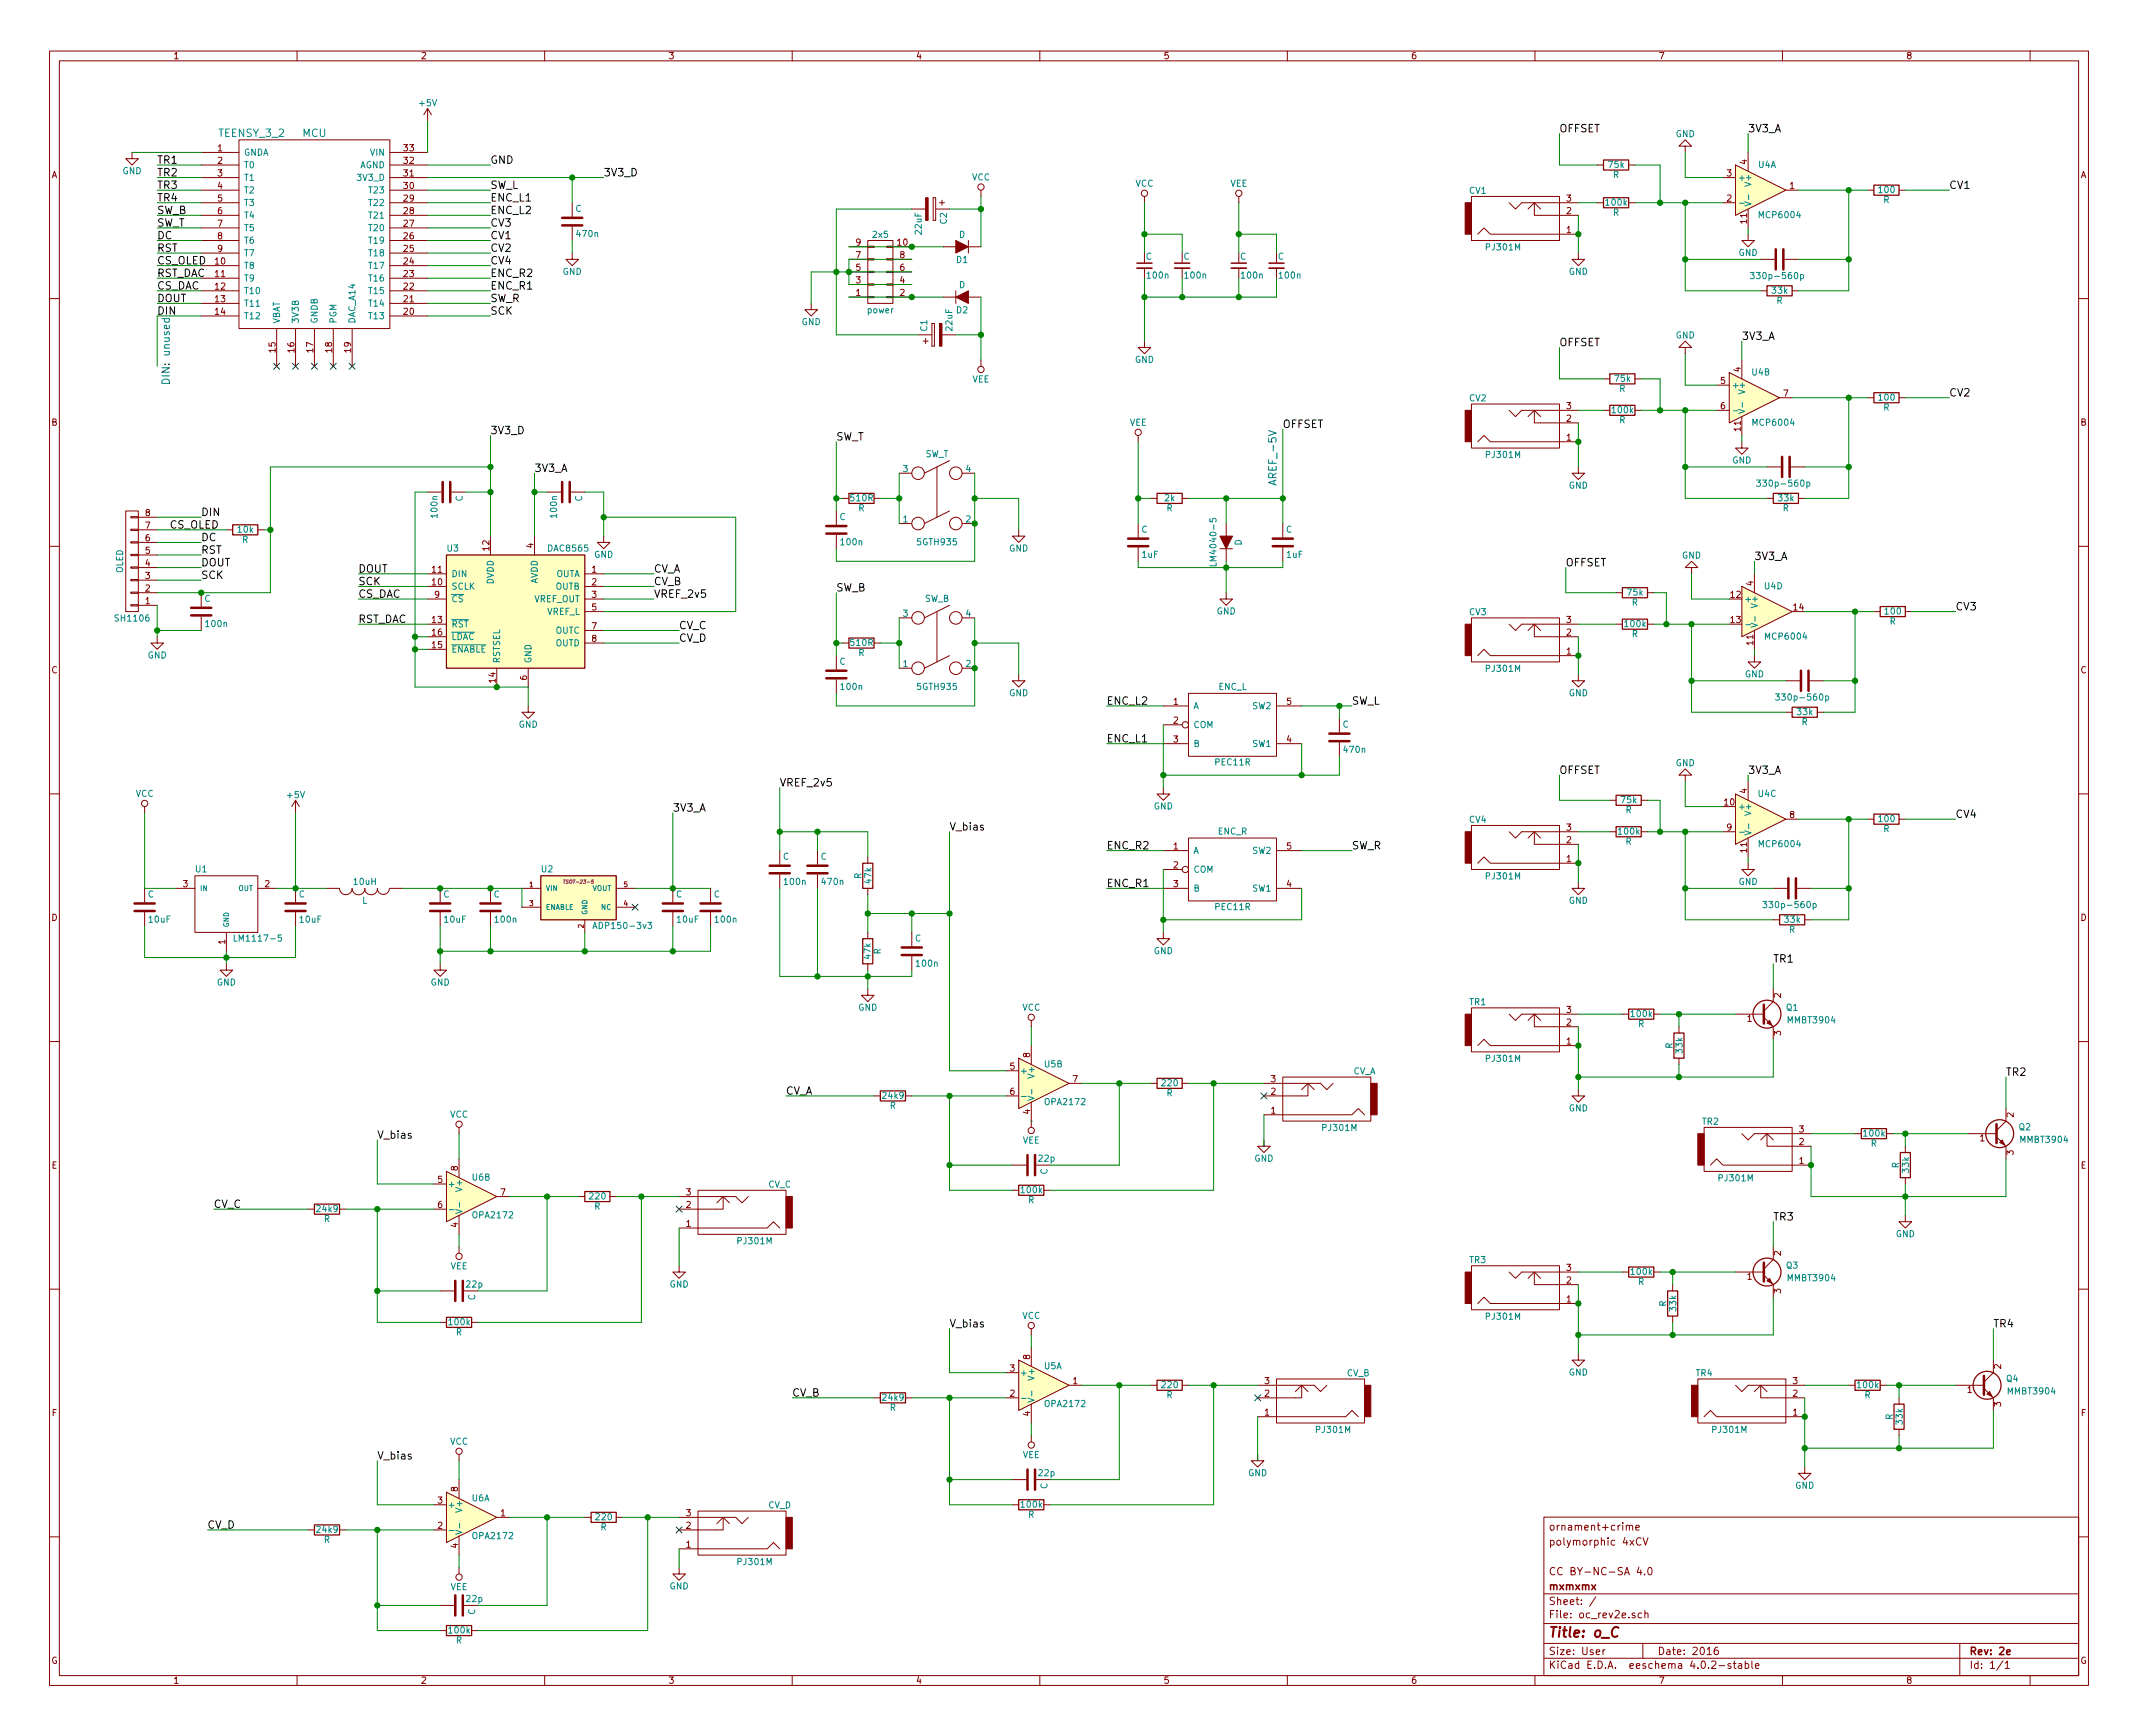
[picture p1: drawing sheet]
<svg xmlns="http://www.w3.org/2000/svg" width="432mm" height="350mm" viewBox="0 0 432 350" stroke-linecap="round" stroke-linejoin="round" font-family="sans-serif">
<defs><g id="words">
<text font-size="2.8" fill="#840000" x="312.8" y="330.6">Title: o_C</text>
<g font-size="2.1" fill="#008484">
<text x="44.2" y="27.7">TEENSY_3_2</text>
<text x="61.1" y="27.7">MCU</text>
</g>
<g font-size="2.1">
<text x="315" y="26.7">OFFSET</text>
<text x="353.1" y="26.7">3V3_A</text>
<text x="31.7" y="33.1">TR1</text>
<text x="31.7" y="35.6">TR2</text>
<text x="99.1" y="33.1">GND</text>
<text x="121.9" y="35.6">3V3_D</text>
<text x="31.7" y="38.1">TR3</text>
<text x="31.7" y="40.7">TR4</text>
<text x="99.1" y="40.7">ENC_L1</text>
<text x="99.1" y="38.1">SW_L</text>
<text x="393.7" y="38.1">CV1</text>
<text x="31.7" y="43.2">SW_B</text>
<text x="31.7" y="45.8">SW_T</text>
<text x="99.1" y="45.8">CV3</text>
<text x="99.1" y="43.2">ENC_L2</text>
<text x="31.7" y="48.3">DC</text>
<text x="31.7" y="50.8">RST</text>
<text x="31.7" y="53.4">CS_OLED</text>
<text x="99.1" y="53.4">CV4</text>
<text x="99.1" y="50.8">CV2</text>
<text x="99.1" y="48.3">CV1</text>
<text x="31.7" y="55.9">RST_DAC</text>
<text x="31.7" y="58.5">CS_DAC</text>
<text x="99.1" y="58.5">ENC_R1</text>
<text x="99.1" y="55.9">ENC_R2</text>
<text x="31.7" y="61">DOUT</text>
<text x="31.7" y="63.5">DIN</text>
<text x="99.1" y="63.5">SCK</text>
<text x="99.1" y="61">SW_R</text>
<text x="315" y="69.9">OFFSET</text>
<text x="351.8" y="68.6">3V3_A</text>
<text x="393.7" y="80.1">CV2</text>
<text x="99.1" y="87.7">3V3_D</text>
<text x="168.9" y="88.9">SW_T</text>
<text x="259.1" y="86.4">OFFSET</text>
<text x="107.9" y="95.3">3V3_A</text>
<text x="34.3" y="106.7">CS_OLED</text>
<text x="40.6" y="104.2">DIN</text>
<text x="40.6" y="111.8">RST</text>
<text x="40.6" y="109.3">DC</text>
<text x="354.3" y="113.1">3V3_A</text>
<text x="40.6" y="116.9">SCK</text>
<text x="40.6" y="114.3">DOUT</text>
<text x="72.4" y="118.2">SCK</text>
<text x="72.4" y="115.6">DOUT</text>
<text x="132.1" y="115.6">CV_A</text>
<text x="132.1" y="118.2">CV_B</text>
<text x="168.9" y="119.4">SW_B</text>
<text x="316.2" y="114.3">OFFSET</text>
<text x="72.4" y="125.8">RST_DAC</text>
<text x="72.4" y="120.7">CS_DAC</text>
<text x="132.1" y="120.7">VREF_2v5</text>
<text x="395" y="123.2">CV3</text>
<text x="137.2" y="127">CV_C</text>
<text x="137.2" y="129.6">CV_D</text>
<text x="223.5" y="142.3">ENC_L2</text>
<text x="273" y="142.3">SW_L</text>
<text x="223.5" y="149.9">ENC_L1</text>
<text x="157.5" y="158.8">VREF_2v5</text>
<text x="315" y="156.3">OFFSET</text>
<text x="353.1" y="156.3">3V3_A</text>
<text x="135.9" y="163.9">3V3_A</text>
<text x="191.8" y="167.7">V_bias</text>
<text x="395" y="165.1">CV4</text>
<text x="223.5" y="171.5">ENC_R2</text>
<text x="273" y="171.5">SW_R</text>
<text x="223.5" y="179.1">ENC_R1</text>
<text x="358.1" y="194.4">TR1</text>
<text x="158.7" y="221">CV_A</text>
<text x="405.1" y="217.2">TR2</text>
<text x="76.2" y="229.9">V_bias</text>
<text x="43.2" y="243.9">CV_C</text>
<text x="358.1" y="246.4">TR3</text>
<text x="191.8" y="268">V_bias</text>
<text x="402.6" y="268">TR4</text>
<text x="160" y="282">CV_B</text>
<text x="76.2" y="294.7">V_bias</text>
<text x="41.9" y="308.7">CV_D</text>
</g>
<g font-size="2.1" fill="#0000c2">
<text x="34.3" y="77.8" transform="rotate(-90 34.3 77.8)">DIN: unused</text>
<text x="257.8" y="98.1" transform="rotate(-90 257.8 98.1)">AREF_-5V</text>
</g>
<g font-size="2.1" fill="#840000">
<text x="312.8" y="309">ornament+crime</text>
<text x="312.8" y="312.1">polymorphic 4xCV</text>
<text x="312.8" y="321">mxmxmx</text>
<text x="312.8" y="318.1">CC BY-NC-SA 4.0</text>
<text x="312.8" y="326.7">File: oc_rev2e.sch</text>
<text x="312.8" y="324">Sheet: /</text>
<text x="312.8" y="334.2">Size: User</text>
<text x="334.8" y="334.2">Date: 2016</text>
<text x="397.8" y="334.2">Rev: 2e</text>
<text x="312.8" y="336.9">KiCad E.D.A. eeschema 4.0.2-stable</text>
<text x="397.8" y="336.9">Id: 1/1</text>
</g>
<g font-size="1.8" fill="#840000">
<text x="35" y="11.9">1</text>
<text x="85" y="11.9">2</text>
<text x="135" y="11.9">3</text>
<text x="185" y="11.9">4</text>
<text x="235" y="11.9">5</text>
<text x="285" y="11.9">6</text>
<text x="335" y="11.9">7</text>
<text x="385" y="11.9">8</text>
<text x="10.4" y="35.9">A</text>
<text x="44" y="30.5">1</text>
<text x="44" y="33.1">2</text>
<text x="44" y="35.6">3</text>
<text x="81.6" y="35.6">31</text>
<text x="81.6" y="33.1">32</text>
<text x="81.6" y="30.5">33</text>
<text x="348.8" y="35.6">3</text>
<text x="352.8" y="33.2" transform="rotate(-90 352.8 33.2)">4</text>
<text x="420.2" y="35.9">A</text>
<text x="44" y="38.1">4</text>
<text x="44" y="40.7">5</text>
<text x="81.6" y="38.1">30</text>
<text x="81.6" y="40.7">29</text>
<text x="316.4" y="40.7">3</text>
<text x="348.8" y="40.7">2</text>
<text x="361.5" y="38.1">1</text>
<text x="44" y="43.2">6</text>
<text x="44" y="45.8">7</text>
<text x="81.6" y="45.8">27</text>
<text x="81.6" y="43.2">28</text>
<text x="316.4" y="47">1</text>
<text x="316.4" y="43.2">2</text>
<text x="352.8" y="45.1" transform="rotate(-90 352.8 45.1)">11</text>
<text x="43.5" y="53.4">10</text>
<text x="44" y="48.3">8</text>
<text x="44" y="50.8">9</text>
<text x="81.6" y="53.4">24</text>
<text x="81.6" y="50.8">25</text>
<text x="81.6" y="48.3">26</text>
<text x="172.9" y="52.1">7</text>
<text x="172.9" y="49.6">9</text>
<text x="181.3" y="49.6">10</text>
<text x="181.8" y="52.1">8</text>
<text x="43.5" y="55.9">11</text>
<text x="43.5" y="58.5">12</text>
<text x="81.6" y="58.5">22</text>
<text x="81.6" y="55.9">23</text>
<text x="172.9" y="59.7">1</text>
<text x="172.9" y="57.2">3</text>
<text x="172.9" y="54.7">5</text>
<text x="181.8" y="59.7">2</text>
<text x="181.8" y="57.2">4</text>
<text x="181.8" y="54.7">6</text>
<text x="43.5" y="61">13</text>
<text x="43.5" y="63.5">14</text>
<text x="81.6" y="63.5">20</text>
<text x="81.6" y="61">21</text>
<text x="55.6" y="71.1" transform="rotate(-90 55.6 71.1)">15</text>
<text x="59.4" y="71.1" transform="rotate(-90 59.4 71.1)">16</text>
<text x="63.2" y="71.1" transform="rotate(-90 63.2 71.1)">17</text>
<text x="67.1" y="71.1" transform="rotate(-90 67.1 71.1)">18</text>
<text x="70.9" y="71.1" transform="rotate(-90 70.9 71.1)">19</text>
<text x="347.5" y="77.5">5</text>
<text x="351.5" y="75.1" transform="rotate(-90 351.5 75.1)">4</text>
<text x="316.4" y="82.6">3</text>
<text x="347.5" y="82.6">6</text>
<text x="360.2" y="80.1">7</text>
<text x="10.4" y="85.9">B</text>
<text x="316.4" y="88.9">1</text>
<text x="316.4" y="85.1">2</text>
<text x="351.5" y="87" transform="rotate(-90 351.5 87)">11</text>
<text x="420.2" y="85.9">B</text>
<text x="29.4" y="106.7">7</text>
<text x="29.4" y="104.2">8</text>
<text x="29.4" y="111.8">5</text>
<text x="29.4" y="109.3">6</text>
<text x="98.8" y="111.1" transform="rotate(-90 98.8 111.1)">12</text>
<text x="107.7" y="110.6" transform="rotate(-90 107.7 110.6)">4</text>
<text x="29.4" y="119.4">2</text>
<text x="29.4" y="116.9">3</text>
<text x="29.4" y="114.3">4</text>
<text x="87.3" y="118.2">10</text>
<text x="87.3" y="115.6">11</text>
<text x="119.5" y="115.6">1</text>
<text x="119.5" y="118.2">2</text>
<text x="354.1" y="118.3" transform="rotate(-90 354.1 118.3)">4</text>
<text x="29.4" y="122">1</text>
<text x="87.3" y="125.8">13</text>
<text x="87.8" y="120.7">9</text>
<text x="119.5" y="120.7">3</text>
<text x="119.5" y="123.2">5</text>
<text x="316.4" y="125.8">3</text>
<text x="349.6" y="120.7">12</text>
<text x="349.6" y="125.8">13</text>
<text x="362.3" y="123.2">14</text>
<text x="87.3" y="130.9">15</text>
<text x="87.3" y="128.3">16</text>
<text x="119.5" y="127">7</text>
<text x="119.5" y="129.6">8</text>
<text x="316.4" y="128.3">2</text>
<text x="354.1" y="130.2" transform="rotate(-90 354.1 130.2)">11</text>
<text x="10.4" y="135.9">C</text>
<text x="100.1" y="137.8" transform="rotate(-90 100.1 137.8)">14</text>
<text x="106.4" y="137.3" transform="rotate(-90 106.4 137.3)">6</text>
<text x="316.4" y="132.1">1</text>
<text x="420.2" y="135.9">C</text>
<text x="237" y="142.3">1</text>
<text x="259.9" y="142.3">5</text>
<text x="237" y="146.1">2</text>
<text x="237" y="149.9">3</text>
<text x="259.9" y="149.9">4</text>
<text x="352.8" y="160.2" transform="rotate(-90 352.8 160.2)">4</text>
<text x="316.4" y="167.7">3</text>
<text x="348.3" y="162.6">10</text>
<text x="348.8" y="167.7">9</text>
<text x="361.5" y="165.1">8</text>
<text x="237" y="171.5">1</text>
<text x="259.9" y="171.5">5</text>
<text x="316.4" y="170.2">2</text>
<text x="352.8" y="172.1" transform="rotate(-90 352.8 172.1)">11</text>
<text x="37" y="179.1">3</text>
<text x="53.5" y="179.1">2</text>
<text x="237" y="175.3">2</text>
<text x="237" y="179.1">3</text>
<text x="259.9" y="179.1">4</text>
<text x="316.4" y="174">1</text>
<text x="10.4" y="185.9">D</text>
<text x="420.2" y="185.9">D</text>
<text x="45.5" y="190.6" transform="rotate(-90 45.5 190.6)">1</text>
<text x="359.7" y="201.4" transform="rotate(-90 359.7 201.4)">2</text>
<text x="316.4" y="207.1">2</text>
<text x="316.4" y="204.5">3</text>
<text x="352.9" y="206.3">1</text>
<text x="359.7" y="209.1" transform="rotate(-90 359.7 209.1)">3</text>
<text x="204" y="215.9">5</text>
<text x="208" y="213.5" transform="rotate(-90 208 213.5)">8</text>
<text x="316.4" y="210.9">1</text>
<text x="204" y="221">6</text>
<text x="216.7" y="218.5">7</text>
<text x="256.7" y="221">2</text>
<text x="256.7" y="218.5">3</text>
<text x="208" y="224.9" transform="rotate(-90 208 224.9)">4</text>
<text x="256.7" y="224.8">1</text>
<text x="406.7" y="225.6" transform="rotate(-90 406.7 225.6)">2</text>
<text x="363.4" y="231.2">2</text>
<text x="363.4" y="228.6">3</text>
<text x="399.9" y="230.4">1</text>
<text x="406.7" y="233.2" transform="rotate(-90 406.7 233.2)">3</text>
<text x="10.4" y="235.9">E</text>
<text x="88.4" y="238.8">5</text>
<text x="92.5" y="236.4" transform="rotate(-90 92.5 236.4)">8</text>
<text x="363.4" y="235">1</text>
<text x="420.2" y="235.9">E</text>
<text x="88.4" y="243.9">6</text>
<text x="101.1" y="241.3">7</text>
<text x="138.6" y="243.9">2</text>
<text x="138.6" y="241.3">3</text>
<text x="92.5" y="247.8" transform="rotate(-90 92.5 247.8)">4</text>
<text x="138.6" y="247.7">1</text>
<text x="316.4" y="256.6">3</text>
<text x="359.7" y="253.5" transform="rotate(-90 359.7 253.5)">2</text>
<text x="316.4" y="262.9">1</text>
<text x="316.4" y="259.1">2</text>
<text x="352.9" y="258.4">1</text>
<text x="359.7" y="261.1" transform="rotate(-90 359.7 261.1)">3</text>
<text x="208" y="274.5" transform="rotate(-90 208 274.5)">8</text>
<text x="204" y="282">2</text>
<text x="204" y="276.9">3</text>
<text x="216.7" y="279.4">1</text>
<text x="255.4" y="282">2</text>
<text x="255.4" y="279.4">3</text>
<text x="362.1" y="282">2</text>
<text x="362.1" y="279.4">3</text>
<text x="397.3" y="281.2">1</text>
<text x="404.1" y="276.4" transform="rotate(-90 404.1 276.4)">2</text>
<text x="10.5" y="285.9">F</text>
<text x="208" y="285.9" transform="rotate(-90 208 285.9)">4</text>
<text x="255.4" y="285.8">1</text>
<text x="362.1" y="285.8">1</text>
<text x="404.1" y="284" transform="rotate(-90 404.1 284)">3</text>
<text x="420.3" y="285.9">F</text>
<text x="88.4" y="303.6">3</text>
<text x="92.5" y="301.1" transform="rotate(-90 92.5 301.1)">8</text>
<text x="88.4" y="308.7">2</text>
<text x="101.1" y="306.1">1</text>
<text x="138.6" y="308.7">2</text>
<text x="138.6" y="306.1">3</text>
<text x="92.5" y="312.6" transform="rotate(-90 92.5 312.6)">4</text>
<text x="138.6" y="312.5">1</text>
<text x="10.3" y="335.9">G</text>
<text x="420.1" y="335.9">G</text>
<text x="35" y="339.9">1</text>
<text x="85" y="339.9">2</text>
<text x="135" y="339.9">3</text>
<text x="185" y="339.9">4</text>
<text x="235" y="339.9">5</text>
<text x="285" y="339.9">6</text>
<text x="335" y="339.9">7</text>
<text x="385" y="339.9">8</text>
</g>
<g font-size="1.8" fill="#008484">
<text x="84.8" y="21.4">+5V</text>
<text x="338.4" y="27.7">GND</text>
<text x="24.7" y="35.1">GND</text>
<text x="49.3" y="31.4">GNDA</text>
<text x="49.3" y="34">T0</text>
<text x="72.5" y="34">AGND</text>
<text x="74.8" y="31.4">VIN</text>
<text x="324.9" y="33.9">75k</text>
<text x="325.8" y="35.9">R</text>
<text x="355.1" y="33.9">U4A</text>
<text x="49.3" y="36.5">T1</text>
<text x="49.3" y="39">T2</text>
<text x="49.3" y="41.6">T3</text>
<text x="72.3" y="36.5">3V3_D</text>
<text x="74.7" y="39">T23</text>
<text x="74.7" y="41.6">T22</text>
<text x="196.3" y="36.4">VCC</text>
<text x="229.3" y="37.7">VCC</text>
<text x="248.4" y="37.7">VEE</text>
<text x="296.7" y="39.1">CV1</text>
<text x="324.4" y="41.5">100k</text>
<text x="351" y="36.5">+</text>
<text x="353.7" y="37.3" transform="rotate(-90 353.7 37.3)">V+</text>
<text x="379.5" y="39">100</text>
<text x="380.4" y="41">R</text>
<text x="49.3" y="44.1">T4</text>
<text x="49.3" y="46.7">T5</text>
<text x="74.7" y="46.7">T20</text>
<text x="74.7" y="44.1">T21</text>
<text x="116.2" y="42.8">C</text>
<text x="116.6" y="47.8">470n</text>
<text x="176.3" y="48">2x5</text>
<text x="186.1" y="47.2" transform="rotate(-90 186.1 47.2)">22uF</text>
<text x="191.2" y="45.2" transform="rotate(-90 191.2 45.2)">C2</text>
<text x="193.7" y="48">D</text>
<text x="325.8" y="43.5">R</text>
<text x="355.5" y="44">MCP6004</text>
<text x="49.3" y="49.2">T6</text>
<text x="49.3" y="51.7">T7</text>
<text x="74.7" y="51.7">T18</text>
<text x="74.7" y="49.2">T19</text>
<text x="193.2" y="53.1">D1</text>
<text x="231.4" y="52.4">C</text>
<text x="239" y="52.4">C</text>
<text x="250.4" y="52.4">C</text>
<text x="258.1" y="52.4">C</text>
<text x="300.3" y="50.5">PJ301M</text>
<text x="351.1" y="51.7">GND</text>
<text x="49.3" y="54.3">T8</text>
<text x="49.3" y="56.8">T9</text>
<text x="49.3" y="59.4">T10</text>
<text x="74.7" y="59.4">T15</text>
<text x="74.7" y="56.8">T16</text>
<text x="74.7" y="54.3">T17</text>
<text x="113.6" y="55.5">GND</text>
<text x="193.7" y="58.2">D</text>
<text x="231.8" y="56.2">100n</text>
<text x="239.4" y="56.2">100n</text>
<text x="250.8" y="56.2">100n</text>
<text x="258.4" y="56.2">100n</text>
<text x="316.8" y="55.5">GND</text>
<text x="354.6" y="56.3">330p-560p</text>
<text x="357.9" y="59.3">33k</text>
<text x="49.3" y="61.9">T11</text>
<text x="49.3" y="64.4">T12</text>
<text x="56.5" y="65.3" transform="rotate(-90 56.5 65.3)">VBAT</text>
<text x="60.3" y="65.3" transform="rotate(-90 60.3 65.3)">3V3B</text>
<text x="64.1" y="65.3" transform="rotate(-90 64.1 65.3)">GNDB</text>
<text x="67.9" y="65.3" transform="rotate(-90 67.9 65.3)">PGM</text>
<text x="71.8" y="65.3" transform="rotate(-90 71.8 65.3)">DAC_A14</text>
<text x="74.7" y="64.4">T13</text>
<text x="74.7" y="61.9">T14</text>
<text x="161.9" y="65.6">GND</text>
<text x="175.2" y="63.2">power</text>
<text x="193.2" y="63.2">D2</text>
<text x="358.8" y="61.3">R</text>
<text x="187.2" y="66.8" transform="rotate(-90 187.2 66.8)">C1</text>
<text x="192.3" y="66.7" transform="rotate(-90 192.3 66.7)">22uF</text>
<text x="338.4" y="68.3">GND</text>
<text x="196.3" y="77.2">VEE</text>
<text x="229.2" y="73.2">GND</text>
<text x="326.2" y="77.1">75k</text>
<text x="353.8" y="75.8">U4B</text>
<text x="296.7" y="81">CV2</text>
<text x="325.7" y="83.4">100k</text>
<text x="327" y="79.1">R</text>
<text x="349.8" y="78.4">+</text>
<text x="352.4" y="79.2" transform="rotate(-90 352.4 79.2)">V+</text>
<text x="379.5" y="80.9">100</text>
<text x="380.4" y="82.9">R</text>
<text x="228.1" y="85.9">VEE</text>
<text x="327" y="85.4">R</text>
<text x="354.2" y="85.9">MCP6004</text>
<text x="182.4" y="95.3">3</text>
<text x="186.8" y="92.3">SW_T</text>
<text x="195.1" y="95.3">4</text>
<text x="300.3" y="92.4">PJ301M</text>
<text x="349.8" y="93.6">GND</text>
<text x="93.4" y="101.3" transform="rotate(-90 93.4 101.3)">C</text>
<text x="117.6" y="101.3" transform="rotate(-90 117.6 101.3)">C</text>
<text x="171.9" y="101.2">510R</text>
<text x="235.3" y="101.2">2k</text>
<text x="316.8" y="98.6">GND</text>
<text x="355.9" y="98.2">330p-560p</text>
<text x="359.2" y="101.2">33k</text>
<text x="48.1" y="107.5">10k</text>
<text x="88.3" y="104.4" transform="rotate(-90 88.3 104.4)">100n</text>
<text x="112.5" y="104.4" transform="rotate(-90 112.5 104.4)">100n</text>
<text x="169.5" y="105">C</text>
<text x="173.4" y="103.2">R</text>
<text x="182.4" y="105.5">1</text>
<text x="195.1" y="105.5">2</text>
<text x="230.5" y="107.5">C</text>
<text x="235.6" y="103.2">R</text>
<text x="259.7" y="107.5">C</text>
<text x="360" y="103.2">R</text>
<text x="48.9" y="109.6">R</text>
<text x="90.3" y="111.3">U3</text>
<text x="110.8" y="111.3">DAC8565</text>
<text x="120" y="112.6">GND</text>
<text x="169.9" y="110.1">100n</text>
<text x="185.4" y="110.1">5GTH935</text>
<text x="203.8" y="111.3">GND</text>
<text x="230.7" y="112.6">1uF</text>
<text x="245.7" y="113.5" transform="rotate(-90 245.7 113.5)">LM4040-5</text>
<text x="250.7" y="110.2" transform="rotate(-90 250.7 110.2)">D</text>
<text x="259.9" y="112.6">1uF</text>
<text x="339.7" y="112.8">GND</text>
<text x="24.8" y="115.8" transform="rotate(-90 24.8 115.8)">OLED</text>
<text x="91.2" y="119">SCLK</text>
<text x="91.2" y="116.5">DIN</text>
<text x="99.7" y="118.1" transform="rotate(-90 99.7 118.1)">DVDD</text>
<text x="108.6" y="118.1" transform="rotate(-90 108.6 118.1)">AVDD</text>
<text x="112.1" y="116.5">OUTA</text>
<text x="112.1" y="119">OUTB</text>
<text x="356.4" y="119">U4D</text>
<text x="23.5" y="125.5">SH1106</text>
<text x="41.3" y="121.5">C</text>
<text x="91.2" y="121.6">CS</text>
<text x="107.7" y="121.6">VREF_OUT</text>
<text x="110.3" y="124.1">VREF_L</text>
<text x="182.4" y="124.5">3</text>
<text x="186.7" y="121.5">SW_B</text>
<text x="195.1" y="124.5">4</text>
<text x="245.7" y="124">GND</text>
<text x="296.7" y="124.2">CV3</text>
<text x="328.7" y="120.2">75k</text>
<text x="329.6" y="122.3">R</text>
<text x="352.3" y="121.6">+</text>
<text x="355" y="122.4" transform="rotate(-90 355 122.4)">V+</text>
<text x="380.8" y="124">100</text>
<text x="41.7" y="126.6">100n</text>
<text x="91.2" y="126.7">RST</text>
<text x="91.2" y="131.7">ENABLE</text>
<text x="91.2" y="129.2">LDAC</text>
<text x="112.1" y="127.9">OUTC</text>
<text x="112.1" y="130.5">OUTD</text>
<text x="171.9" y="130.4">510R</text>
<text x="328.2" y="126.6">100k</text>
<text x="329.6" y="128.6">R</text>
<text x="356.7" y="129.1">MCP6004</text>
<text x="381.6" y="126.1">R</text>
<text x="29.8" y="132.9">GND</text>
<text x="101" y="133.9" transform="rotate(-90 101 133.9)">RSTSEL</text>
<text x="107.3" y="133.9" transform="rotate(-90 107.3 133.9)">GND</text>
<text x="169.5" y="134.2">C</text>
<text x="173.4" y="132.4">R</text>
<text x="182.4" y="134.7">1</text>
<text x="195.1" y="134.7">2</text>
<text x="300.3" y="135.6">PJ301M</text>
<text x="352.4" y="136.7">GND</text>
<text x="169.9" y="139.3">100n</text>
<text x="185.4" y="139.3">5GTH935</text>
<text x="203.8" y="140.6">GND</text>
<text x="241" y="143.2">A</text>
<text x="246" y="139.3">ENC_L</text>
<text x="253" y="143.2">SW2</text>
<text x="316.8" y="140.6">GND</text>
<text x="359.7" y="141.4">330p-560p</text>
<text x="104.7" y="146.9">GND</text>
<text x="241" y="147">COM</text>
<text x="271.1" y="146.9">C</text>
<text x="363" y="144.4">33k</text>
<text x="363.9" y="146.4">R</text>
<text x="241" y="150.8">B</text>
<text x="245.5" y="154.5">PEC11R</text>
<text x="253" y="150.8">SW1</text>
<text x="271.5" y="152">470n</text>
<text x="338.4" y="154.7">GND</text>
<text x="27.4" y="160.9">VCC</text>
<text x="58.1" y="161.1">+5V</text>
<text x="355.1" y="160.9">U4C</text>
<text x="233" y="163.4">GND</text>
<text x="296.7" y="166.1">CV4</text>
<text x="327.5" y="162.1">75k</text>
<text x="328.3" y="164.2">R</text>
<text x="351" y="163.5">+</text>
<text x="353.7" y="164.3" transform="rotate(-90 353.7 164.3)">V+</text>
<text x="379.5" y="166">100</text>
<text x="380.4" y="168">R</text>
<text x="158.1" y="173.6">C</text>
<text x="165.7" y="173.6">C</text>
<text x="241" y="172.4">A</text>
<text x="245.9" y="168.5">ENC_R</text>
<text x="253" y="172.4">SW2</text>
<text x="327" y="168.5">100k</text>
<text x="328.3" y="170.5">R</text>
<text x="355.5" y="171">MCP6004</text>
<text x="39.5" y="176.1">U1</text>
<text x="71.5" y="178.7">10uH</text>
<text x="109.4" y="176.1">U2</text>
<text x="158.5" y="178.7">100n</text>
<text x="166.1" y="178.7">470n</text>
<text x="173.9" y="177.5" transform="rotate(-90 173.9 177.5)">R</text>
<text x="176" y="178.3" transform="rotate(-90 176 178.3)">47k</text>
<text x="241" y="176.2">COM</text>
<text x="300.3" y="177.5">PJ301M</text>
<text x="351.1" y="178.7">GND</text>
<text x="29.8" y="181.2">C</text>
<text x="60.3" y="181.2">C</text>
<text x="73.1" y="182.5">L</text>
<text x="89.5" y="181.2">C</text>
<text x="99.7" y="181.2">C</text>
<text x="136.5" y="181.2">C</text>
<text x="144.1" y="181.2">C</text>
<text x="241" y="180">B</text>
<text x="245.5" y="183.7">PEC11R</text>
<text x="253" y="180">SW1</text>
<text x="316.8" y="182.5">GND</text>
<text x="357.1" y="183.3">330p-560p</text>
<text x="30.1" y="186.3">10uF</text>
<text x="48" y="190.1">LM1117-5</text>
<text x="60.6" y="186.3">10uF</text>
<text x="89.8" y="186.3">10uF</text>
<text x="100.1" y="186.3">100n</text>
<text x="120.6" y="187.5">ADP150-3v3</text>
<text x="136.8" y="186.3">10uF</text>
<text x="144.5" y="186.3">100n</text>
<text x="184.8" y="190.1">C</text>
<text x="360.5" y="186.3">33k</text>
<text x="361.3" y="188.3">R</text>
<text x="175.8" y="193.5" transform="rotate(-90 175.8 193.5)">47k</text>
<text x="177.9" y="192.7" transform="rotate(-90 177.9 192.7)">R</text>
<text x="185.2" y="195.2">100n</text>
<text x="233" y="192.6">GND</text>
<text x="43.8" y="199">GND</text>
<text x="86.9" y="199">GND</text>
<text x="296.8" y="202.9">TR1</text>
<text x="173.3" y="204.1">GND</text>
<text x="206.4" y="204.1">VCC</text>
<text x="329.5" y="205.3">100k</text>
<text x="330.8" y="207.4">R</text>
<text x="360.8" y="204.1">Q1</text>
<text x="361.2" y="206.6">MMBT3904</text>
<text x="211" y="215.5">U5B</text>
<text x="300.3" y="214.4">PJ301M</text>
<text x="337.8" y="211.8" transform="rotate(-90 337.8 211.8)">R</text>
<text x="339.8" y="212.6" transform="rotate(-90 339.8 212.6)">33k</text>
<text x="178.4" y="221.8">24k9</text>
<text x="206" y="216.8">+</text>
<text x="208.9" y="217.4" transform="rotate(-90 208.9 217.4)">V+</text>
<text x="234.7" y="219.3">220</text>
<text x="235.6" y="221.3">R</text>
<text x="273.2" y="216.9">CV_A</text>
<text x="90.9" y="225.6">VCC</text>
<text x="179.7" y="223.9">R</text>
<text x="211.2" y="223.1">OPA2172</text>
<text x="316.8" y="224.4">GND</text>
<text x="343.8" y="227.1">TR2</text>
<text x="206.5" y="230.9">VEE</text>
<text x="267.2" y="228.3">PJ301M</text>
<text x="376.5" y="229.5">100k</text>
<text x="377.8" y="231.5">R</text>
<text x="407.8" y="228.2">Q2</text>
<text x="408.2" y="230.7">MMBT3904</text>
<text x="90.4" y="239.7">+</text>
<text x="95.4" y="238.3">U6B</text>
<text x="155.1" y="239.8">CV_C</text>
<text x="209.8" y="234.5">22p</text>
<text x="211.5" y="237.2" transform="rotate(-90 211.5 237.2)">C</text>
<text x="253.3" y="234.5">GND</text>
<text x="347.2" y="238.5">PJ301M</text>
<text x="383.5" y="235.9" transform="rotate(-90 383.5 235.9)">R</text>
<text x="385.5" y="236.7" transform="rotate(-90 385.5 236.7)">33k</text>
<text x="64.1" y="244.7">24k9</text>
<text x="93.3" y="240.3" transform="rotate(-90 93.3 240.3)">V+</text>
<text x="95.6" y="246">OPA2172</text>
<text x="119.2" y="242.2">220</text>
<text x="120" y="244.2">R</text>
<text x="206.3" y="240.9">100k</text>
<text x="207.6" y="242.9">R</text>
<text x="65.4" y="246.7">R</text>
<text x="149.1" y="251.2">PJ301M</text>
<text x="382.9" y="249.8">GND</text>
<text x="90.9" y="256.3">VEE</text>
<text x="296.8" y="255">TR3</text>
<text x="329.5" y="257.4">100k</text>
<text x="360.8" y="256.1">Q3</text>
<text x="94.2" y="259.9">22p</text>
<text x="96" y="262.6" transform="rotate(-90 96 262.6)">C</text>
<text x="135.2" y="259.9">GND</text>
<text x="330.8" y="259.4">R</text>
<text x="336.5" y="263.8" transform="rotate(-90 336.5 263.8)">R</text>
<text x="361.2" y="258.7">MMBT3904</text>
<text x="90.8" y="267.6">100k</text>
<text x="92.1" y="269.6">R</text>
<text x="206.4" y="266.3">VCC</text>
<text x="300.3" y="266.4">PJ301M</text>
<text x="338.5" y="264.7" transform="rotate(-90 338.5 264.7)">33k</text>
<text x="206" y="277.8">+</text>
<text x="208.9" y="278.4" transform="rotate(-90 208.9 278.4)">V+</text>
<text x="210.9" y="276.4">U5A</text>
<text x="234.7" y="280.3">220</text>
<text x="271.9" y="277.9">CV_B</text>
<text x="316.8" y="277.7">GND</text>
<text x="342.5" y="277.9">TR4</text>
<text x="375.2" y="280.3">100k</text>
<text x="405.2" y="279">Q4</text>
<text x="405.7" y="281.5">MMBT3904</text>
<text x="178.4" y="282.8">24k9</text>
<text x="179.7" y="284.8">R</text>
<text x="211.2" y="284.1">OPA2172</text>
<text x="235.6" y="282.3">R</text>
<text x="376.6" y="282.3">R</text>
<text x="382.2" y="286.7" transform="rotate(-90 382.2 286.7)">R</text>
<text x="384.3" y="287.5" transform="rotate(-90 384.3 287.5)">33k</text>
<text x="90.9" y="291.7">VCC</text>
<text x="265.9" y="289.3">PJ301M</text>
<text x="346" y="289.3">PJ301M</text>
<text x="206.5" y="294.4">VEE</text>
<text x="209.8" y="298">22p</text>
<text x="252" y="298">GND</text>
<text x="90.4" y="304.5">+</text>
<text x="93.3" y="305" transform="rotate(-90 93.3 305)">V+</text>
<text x="95.3" y="303.1">U6A</text>
<text x="155.1" y="304.5">CV_D</text>
<text x="206.3" y="304.4">100k</text>
<text x="211.5" y="300.7" transform="rotate(-90 211.5 300.7)">C</text>
<text x="362.5" y="300.6">GND</text>
<text x="64.1" y="309.5">24k9</text>
<text x="65.4" y="311.5">R</text>
<text x="95.6" y="310.7">OPA2172</text>
<text x="120.4" y="306.9">220</text>
<text x="121.3" y="309">R</text>
<text x="207.6" y="306.4">R</text>
<text x="149.1" y="316">PJ301M</text>
<text x="90.9" y="321">VEE</text>
<text x="94.2" y="323.4">22p</text>
<text x="135.2" y="320.9">GND</text>
<text x="90.8" y="329.8">100k</text>
<text x="96" y="326.1" transform="rotate(-90 96 326.1)">C</text>
<text x="92.1" y="331.8">R</text>
</g>
<g font-size="1.4" fill="#008484">
<text x="40.4" y="179.9">IN</text>
<text x="48.1" y="179.9">OUT</text>
<text x="110.2" y="179.9">VIN</text>
<text x="119.5" y="179.9">VOUT</text>
<text x="110.2" y="183.7">ENABLE</text>
<text x="118.6" y="184.7" transform="rotate(-90 118.6 184.7)">GND</text>
<text x="121.4" y="183.7">NC</text>
<text x="46.2" y="187.2" transform="rotate(-90 46.2 187.2)">GND</text>
</g>
<g font-size="1.4" fill="#840000">
<text x="106.9" y="179.1">1</text>
<text x="126" y="179.1">5</text>
<text x="106.9" y="182.9">3</text>
<text x="126" y="182.9">4</text>
<text x="117.9" y="187.4" transform="rotate(-90 117.9 187.4)">2</text>
</g>
<text font-size="1" fill="#840084" x="114.4" y="178.4">TSOT-23-5</text>
</g></defs>
<g fill="none" stroke="#840000" stroke-width=".2">
<path d="M10 10.3h411.8v330h-411.8zM12 12.3h407.8v326h-407.8zM60 10.3v2M110 10.3v2M160 10.3v2M210 10.3v2M260 10.3v2M310 10.3v2M360 10.3v2M410 10.3v2M26.7 30.8v1.2h1.2l-1.2 1.3-1.3-1.3h1.3M40.6 30.8h7.7"/>
<path d="M40.6 33.3h7.7M40.6 35.9h7.7M40.6 38.4h7.7M48.3 28.2h30.4v38.1h-30.4zM78.7 30.8h7.7M78.7 33.3h7.7M78.7 35.9h7.7M78.7 38.4h7.7M86.4 21.9l-.8 1.3M86.4 21.9v2.5M86.4 21.9l.7 1.3M188.5 39.9h.5z"/>
<path d="M188.5 39.9v4.6zM189 39.9v4.6zM198.1 38.4v1.3M231.1 39.7v1.2M250.2 39.7v1.2M297.2 39.7h17.8v8.9h-17.8zM322.6 33.3h1.2M328.9 33.3h1.3M340.4 29.5h1.2l-1.2-1.3-1.3 1.3h1.3v1.3M348 35.9h2.5M350.5 33.3l10.2 5.1-10.2 5.1zM353.1 30.8v3.8"/>
<path d="M360.7 38.4h2.5M377.2 38.4h1.3M383.5 38.4h1.3M40.6 40.9h7.7M40.6 43.5h7.7M40.6 46h7.7M40.6 48.6h7.7M40.6 51.1h7.7M40.6 53.6h7.7M40.6 56.2h7.7M40.6 58.7h7.7M78.7 40.9h7.7"/>
<path d="M78.7 43.5h7.7M78.7 46h7.7M78.7 48.6h7.7M78.7 51.1h7.7M78.7 53.6h7.7M78.7 56.2h7.7M78.7 58.7h7.7M115.6 51.1v1.3h1.2l-1.2 1.2-1.3-1.2h1.3M115.6 40.9v2.8M115.6 45.8v2.8M171.4 60h3.9M171.4 57.4h3.9"/>
<path d="M171.4 54.9h3.9M171.4 52.4h3.9M171.4 49.8h3.9M175.3 49.7h1.2v.3h-1.2zM175.3 52.2h1.2v.3h-1.2zM175.3 54.8h1.2v.2h-1.2zM175.3 57.3h1.2v.3h-1.2zM175.3 59.9h1.2v.2h-1.2zM175.3 48.6h5v12.7h-5zM179.1 49.7h1.2v.3h-1.2zM179.1 52.2h1.2v.3h-1.2zM179.1 54.8h1.2v.2h-1.2z"/>
<path d="M179.1 57.3h1.2v.3h-1.2zM179.1 59.9h1.2v.2h-1.2zM180.3 60h3.8M180.3 57.4h3.8M180.3 54.9h3.8M180.3 52.4h3.8M180.3 49.8h3.8M184.1 42.2h2.8M188.5 44.5h.5zM189 42.2h2.8M189.7 40.9h1.1M190.2 40.4v1"/>
<path d="M190.5 60h2.5M190.5 49.8h2.5M193 58.7v2.6M195.6 60h2.5M195.6 49.8h2.5M195.6 48.6v2.5M231.1 54.1v2.1M238.8 54.1v2.1M250.2 54.1v2.1M257.8 54.1v2.1M298.4 47.3l1.3-1.3 1.3 1.3h17.8M304.8 40.9l1.3 1.3 1.2-1.3h11.5"/>
<path d="M308.6 42.2l1.3-1.3 1.2 1.3M309.9 40.9v2.6h8.9M318.8 51.1v1.3h1.2l-1.2 1.2-1.3-1.2h1.3M322.6 40.9h1.2M328.9 40.9h1.3M348 40.9h2.5M353.1 47.3v1.3h1.2l-1.2 1.2-1.3-1.2h1.3M353.1 42.2v3.8M355.6 52.4h2.8M355.6 58.7h1.3M360.4 52.4h2.8M361.9 58.7h1.3"/>
<path d="M10 60.3h2M40.6 63.8h7.7M40.6 61.3h7.7M55.9 66.3v7.7M59.7 66.3v7.7M63.5 66.3v7.7M67.3 66.3v7.7M71.1 66.3v7.7M78.7 63.8h7.7M78.7 61.3h7.7M163.8 61.3v1.2h1.3l-1.3 1.3-1.2-1.3h1.2M185.4 67.6h2.8"/>
<path d="M186.4 68.9h1.1M186.9 68.4v1M188.2 69.9h.5zM188.2 65.3v4.6zM188.2 65.3h.5zM188.7 65.3v4.6zM190.2 67.6h2.8M198.1 72.7v1.3M231.1 68.9v1.2h1.3l-1.3 1.3-1.2-1.3h1.2M323.8 76.5h1.3M330.2 76.5h1.3M340.4 70.1h1.2l-1.2-1.2-1.3 1.2h1.3v1.3"/>
<path d="M346.7 77.8h2.5M349.2 75.2l10.2 5.1-10.2 5.1zM351.8 72.7v3.8M419.8 60.3h2M86.4 99.4h2.8M91.2 99.4h2.8M110.5 99.4h2.8M115.3 99.4h2.8M181.6 95.5h2.5M189.2 94.3v10.1M191.8 93l-5.1 2.5M194.3 95.5h2.5"/>
<path d="M229.9 87.9v1.3M297.2 81.6h17.8v8.9h-17.8zM298.4 89.2l1.3-1.3 1.3 1.3h17.8M304.8 82.8l1.3 1.3 1.2-1.3h11.5M308.6 84.1l1.3-1.3 1.2 1.3M309.9 82.8v2.6h8.9M318.8 94.3v1.2h1.2l-1.2 1.3-1.3-1.3h1.3M323.8 82.8h1.3M330.2 82.8h1.3M346.7 82.8h2.5M351.8 89.2v1.3h1.3l-1.3 1.2-1.3-1.2h1.3M351.8 84.1v3.8"/>
<path d="M356.9 94.3h2.8M359.4 80.3h2.5M361.7 94.3h2.8M377.2 80.3h1.3M383.5 80.3h1.3M10 110.3h2M25.4 103.2h2.5v20.3h-2.5zM26.4 104.3h1.5v.3h-1.5zM26.4 106.8h1.5v.3h-1.5zM26.4 109.4h1.5v.2h-1.5zM26.4 111.9h1.5v.3h-1.5zM26.4 114.5h1.5v.2h-1.5z"/>
<path d="M26.4 117h1.5v.3h-1.5zM26.4 119.5h1.5v.3h-1.5zM27.9 119.7h3.8M27.9 117.1h3.8M27.9 114.6h3.8M27.9 112.1h3.8M27.9 109.5h3.8M27.9 107h3.8M27.9 104.4h3.8M40.6 119.7v2.8M45.7 107h1.3M52.1 107h1.2"/>
<path d="M86.4 115.9h3.8M86.4 118.4h3.8M99.1 108.2v3.9M107.9 108.2v3.9M118.1 115.9h3.8M118.1 118.4h3.8M121.9 108.2v1.3h1.3l-1.3 1.3-1.3-1.3h1.3M168.9 103.2v2.8M168.9 108v2.8M170.2 100.6h1.2M176.5 100.6h1.3M181.6 105.7h2.5"/>
<path d="M191.8 103.2l-5.1 2.5M194.3 105.7h2.5M205.7 107v1.2h1.3l-1.3 1.3-1.2-1.3h1.2M229.9 105.7v2.8M229.9 110.5v2.8M232.4 100.6h1.3M238.8 100.6h1.2M246.4 110.8h2.5M247.6 119.7v1.2h1.3l-1.3 1.3-1.2-1.3h1.2M247.6 105.7v2.5M247.6 110.8v2.5M259.1 105.7v2.8"/>
<path d="M259.1 110.5v2.8M326.4 119.7h1.3M332.7 119.7h1.3M341.6 114.6h1.3l-1.3-1.3-1.2 1.3h1.2v1.3M351.8 118.4l10.1 5.1-10.1 5.1zM354.3 115.9v3.8M356.9 100.6h1.2M363.2 100.6h1.3M419.8 110.3h2M26.4 122.1h1.5v.2h-1.5zM27.9 122.2h3.8M31.7 128.6v1.2h1.3l-1.3 1.3-1.2-1.3h1.2"/>
<path d="M40.6 124.5v2.8M86.4 120.9h3.8M86.4 126h3.8M86.4 131.1h3.8M86.4 128.6h3.8M100.3 134.9v3.8M106.7 134.9v3.8M118.1 120.9h3.8M118.1 123.5h3.8M118.1 127.3h3.8M118.1 129.8h3.8M168.9 132.4v2.8"/>
<path d="M168.9 137.2v2.8M170.2 129.8h1.2M176.5 129.8h1.3M181.6 134.9h2.5M181.6 124.8h2.5M189.2 123.5v10.1M191.8 132.4l-5.1 2.5M191.8 122.2l-5.1 2.6M194.3 134.9h2.5M194.3 124.8h2.5M205.7 136.2v1.3h1.3l-1.3 1.2-1.2-1.2h1.2M240 140h17.8v12.7h-17.8z"/>
<path d="M297.2 124.8h17.8v8.8h-17.8zM298.4 132.4l1.3-1.3 1.3 1.3h17.8M304.8 126l1.3 1.3 1.2-1.3h11.5M308.6 127.3l1.3-1.3 1.2 1.3M309.9 126v2.6h8.9M318.8 136.2v1.3h1.2l-1.2 1.2-1.3-1.2h1.3M326.4 126h1.3M332.7 126h1.3M354.3 132.4v1.2h1.3l-1.3 1.3-1.2-1.3h1.2M354.3 127.3v3.8M360.7 137.5h2.8M365.5 137.5h2.8"/>
<path d="M378.5 123.5h1.2M384.8 123.5h1.3M106.7 142.5v1.3h1.2l-1.2 1.3-1.3-1.3h1.3M234.9 159v1.3h1.3l-1.3 1.3-1.2-1.3h1.2M234.9 142.5h5.1M234.9 146.3h3.9M234.9 150.2h5.1M257.8 142.5h5.1M257.8 150.2h5.1M270.5 145.1v2.8M270.5 149.9v2.8M340.4 156.5h1.2l-1.2-1.3-1.3 1.3h1.3v1.3"/>
<path d="M353.1 157.8v3.8M360.7 143.8h1.2M367 143.8h1.3M10 160.3h2M29.2 162.9v1.2M29.2 179.4v2.8M35.6 179.4h3.8M39.4 176.8h12.7v11.5h-12.7zM52.1 179.4h3.8M59.7 161.6v2.5M59.7 179.4v2.8M59.7 161.6l-.8 1.3"/>
<path d="M59.7 161.6l.8 1.3M66 179.4h2.6M68.6 179.4a1.27 1.27 0 0 0 1.2 1.2 1.27 1.27 0 0 0 1.3-1.2 1.3 1.3 0 0 0 1.3 1.3 1.3 1.3 0 0 0 1.3-1.3M73.7 179.4a1.3 1.3 0 0 0 1.3 1.3 1.3 1.3 0 0 0 1.3-1.3M76.2 179.4a1.22 1.22 0 0 0 1.2 1.2 1.22 1.22 0 0 0 1.2-1.2M78.7 179.4h2.6M88.9 179.4v2.8M99.1 179.4v2.8M105.4 179.4h3.8M124.5 179.4h3.8M135.9 179.4v2.8M143.5 179.4v2.8"/>
<path d="M157.5 171.7v2.8M157.5 176.6v2.8M165.1 171.7v2.8M165.1 176.6v2.8M175.3 173v1.3M175.3 179.4v1.2M234.9 179.4h5.1M234.9 171.7h5.1M234.9 175.6h3.9M240 169.2h17.8v12.7h-17.8zM257.8 179.4h5.1M257.8 171.7h5.1"/>
<path d="M297.2 166.7h17.8v8.9h-17.8zM298.4 174.3l1.3-1.3 1.3 1.3h17.8M304.8 167.9l1.3 1.3 1.2-1.3h11.5M308.6 169.2l1.3-1.3 1.2 1.3M309.9 167.9v2.6h8.9M318.8 178.1v1.3h1.2l-1.2 1.2-1.3-1.2h1.3M325.1 167.9h1.3M325.1 161.6h1.3M331.5 167.9h1.2M331.5 161.6h1.2M348 167.9h2.5M350.5 160.3l10.2 5.1-10.2 5.1z"/>
<path d="M353.1 174.3v1.3h1.2l-1.2 1.2-1.3-1.2h1.3M353.1 169.2v3.8M358.1 179.4h2.8M360.7 165.4h2.5M363 179.4h2.8M377.2 165.4h1.3M383.5 165.4h1.3M419.8 160.3h2M29.2 184.2v2.8M45.7 194.6v1.3h1.3l-1.3 1.2-1.3-1.2h1.3M45.7 188.3v3.8M59.7 184.2v2.8"/>
<path d="M88.9 194.6v1.3h1.3l-1.3 1.2-1.3-1.2h1.3M88.9 184.2v2.8M99.1 184.2v2.8M105.4 183.2h3.8M118.1 185.7v2.6M124.5 183.2h3.8M135.9 184.2v2.8M143.5 184.2v2.8M175.3 199.7v1.3h1.2l-1.2 1.2-1.3-1.2h1.3M175.3 188.3v1.2M175.3 194.6v1.3M184.1 188.3v2.8"/>
<path d="M184.1 193.1v2.8M234.9 188.3v1.2h1.3l-1.3 1.3-1.2-1.3h1.2M358.1 185.7h1.3M358.1 199.7v2.5l-1.9 1.9M364.5 185.7h1.3M10 210.3h2M203.2 216.2h2.5M205.7 213.7l10.2 5-10.2 5.1zM208.3 206v1.3M208.3 211.1v3.8M215.9 218.7h2.5M232.4 218.7h1.3"/>
<path d="M238.8 218.7h1.2M255.3 218.7h11.4l1.3 1.3 1.2-1.3M259.1 217.5h17.8v8.9h-17.8zM264.2 218.7v2.6h-8.9M297.2 203.5h17.8v8.9h-17.8zM298.4 211.1l1.3-1.3 1.3 1.3h17.8M304.8 204.8l1.3 1.2 1.2-1.2h11.5M308.6 206l1.3-1.2 1.2 1.2M309.9 204.8v2.5h8.9M327.7 204.8h1.2M334 204.8h1.3M339.1 207.3v1.3"/>
<path d="M339.1 213.7v1.2M350.5 204.8h5.7M356.2 205.4l1.9 1.9v2.5M419.8 210.3h2M87.6 239.1h2.6M90.2 236.5l10.1 5.1-10.1 5.1zM92.7 227.6v1.3M92.7 234v3.8M176.5 221.3h1.3M182.9 221.3h1.2M203.2 221.3h2.5M204.5 235.2h2.8"/>
<path d="M208.3 222.5v5.1M255.3 225.1h17.7l1.3-1.3 1.3 1.3M255.3 230.2v1.2h1.2l-1.2 1.3-1.3-1.3h1.3M262.9 220l1.3-1.3 1.2 1.3M318.8 220v1.3h1.2l-1.2 1.2-1.3-1.2h1.3M344.2 227.6h17.7v8.9h-17.7zM345.4 235.2l1.3-1.2 1.3 1.2h17.8M351.8 228.9l1.3 1.3 1.2-1.3h11.5M355.6 230.2l1.3-1.3 1.2 1.3M356.9 228.9v2.5h8.9M374.6 228.9h1.3M381 228.9h1.3"/>
<path d="M384.8 231.4v1.3M384.8 237.8v1.3M397.5 228.9h5.7M403.2 229.5l1.9 1.9v2.6M405.1 223.8v2.6l-1.9 1.9M62.2 244.1h1.3M68.6 244.1h1.2M87.6 244.1h2.6M92.7 245.4v3.8M92.7 251.8v1.2M100.3 241.6h2.6M116.8 241.6h1.3"/>
<path d="M123.2 241.6h1.3M137.2 241.6h11.4l1.3 1.3 1.2-1.3M137.2 247.9h17.7l1.3-1.2 1.3 1.2M137.2 255.6v1.2h1.2l-1.2 1.3-1.3-1.3h1.3M141 240.3h17.7v8.9h-17.7zM144.8 242.9l1.2-1.3 1.3 1.3M146 241.6v2.5h-8.8M204.5 240.3h1.2M210.8 240.3h1.3M297.2 255.6h17.8v8.9h-17.8zM304.8 256.8l1.3 1.3 1.2-1.3h11.5M308.6 258.1l1.3-1.3 1.2 1.3"/>
<path d="M309.9 256.8v2.6h8.9M327.7 256.8h1.2M334 256.8h1.3M337.8 259.4v1.2M350.5 256.8h5.7M356.2 257.5l1.9 1.9v2.5M358.1 251.8v2.5l-1.9 1.9M384.8 245.4v1.3h1.3l-1.3 1.2-1.3-1.2h1.3M10 260.3h2M88.9 260.6h2.8M88.9 267h1.3M95.2 267h1.3"/>
<path d="M203.2 277.2h2.5M205.7 274.6l10.2 5.1-10.2 5.1zM208.3 268.3v1.2M208.3 272.1v3.8M215.9 279.7h2.5M232.4 279.7h1.3M238.8 279.7h1.2M254 279.7h11.4l1.3 1.3 1.3-1.3M257.8 278.4h17.8v8.9h-17.8zM262.9 279.7v2.5h-8.9M298.4 263.2l1.3-1.3 1.3 1.3h17.8M318.8 273.3v1.3h1.2l-1.2 1.3-1.3-1.3h1.3"/>
<path d="M337.8 265.7v1.3M342.9 278.4h17.8v8.9h-17.8zM350.5 279.7l1.3 1.3 1.3-1.3h11.4M355.6 279.7v2.5h8.9M373.4 279.7h1.2M379.7 279.7h1.3M395 279.7h5.7M402.6 274.6v2.6l-1.9 1.9M419.8 260.3h2M92.7 293.7v1.2M92.7 298.7v3.9M176.5 282.2h1.3"/>
<path d="M182.9 282.2h1.2M203.2 282.2h2.5M204.5 298.7h2.8M208.3 283.5v3.8M208.3 289.9v1.2M254 286h17.8l1.2-1.2 1.3 1.2M254 293.7v1.2h1.3l-1.3 1.3-1.3-1.3h1.3M261.6 281l1.3-1.3 1.3 1.3M344.2 286l1.2-1.2 1.3 1.2h17.8M354.3 281l1.3-1.3 1.3 1.3M364.5 296.2v1.3h1.3l-1.3 1.2-1.3-1.2h1.3M383.5 282.2v1.3"/>
<path d="M383.5 288.6v1.3M400.7 280.3l1.9 1.9v2.6M10 310.3h2M62.2 308.9h1.3M68.6 308.9h1.2M87.6 303.8h2.6M87.6 308.9h2.6M90.2 301.3l10.1 5.1-10.1 5zM92.7 310.2v3.8M92.7 316.5v1.3M100.3 306.4h2.6M118.1 306.4h1.3"/>
<path d="M124.5 306.4h1.2M137.2 306.4h11.4l1.3 1.2 1.2-1.2M137.2 312.7h17.7l1.3-1.3 1.3 1.3M137.2 316.5v1.3h1.2l-1.2 1.3-1.3-1.3h1.3M141 305.1h17.7v8.9h-17.7zM144.8 307.6l1.2-1.2 1.3 1.2M146 306.4v2.5h-8.8M204.5 303.8h1.2M210.8 303.8h1.3M311.8 306.3h108v32h-108zM328.4 308.1l.3-.1h.3l.1 1M329.1 308.2l.2-.2h.4v1"/>
<path d="M330.4 308.5l.7-.2-.1-.3h-.4l-.2 .2 .1 .7h.5M331 316.4l-.3 1.1h.9M331.4 317v1M331.4 310.6a.71 .71 0 0 0-1 .5 .71 .71 0 0 0 .7 .9l.3-.1M331.9 310.5l.4 1.5 .5-1.5M332.2 317.8v.2M333 316.6l.1-.1a.8 .8 0 0 1 .6 .7 .8 .8 0 0 1-.6 .8 .97 .97 0 0 1-.1-1.4zM419.8 310.3h2M60 338.3v2M88.9 324.1h2.8M88.9 329.2h1.3M95.2 329.2h1.3"/>
<path d="M110 338.3v2M160 338.3v2M210 338.3v2M260 338.3v2M310 338.3v2M311.8 334.8h108M311.8 331.8h108M311.8 327.8h108M311.8 321.8h108M322.3 322.4l-1.3 1.9M323.7 333.1v1M324.2 333.1l-.5 .3"/>
<path d="M331.5 325.7h-.4l-.3 .2 .1 .6 .2 .2 .4-.1M331.8 331.8v3M332.2 325.8l.2-.1h.4v1M332.2 325.2v1.5M346.9 332.6l-.4 .1a1.11 1.11 0 0 0-.1 1.3l.4 .1 .2-.1 .1-.6-.3-.2h-.4l-.2 .2M347.2 336.3h1.1M349.6 336l-.4-.1-.2 .2v.2l.6 .1v.4h-.6M350.1 335.9h.5M350.3 335.4v1.3l.3 .2M351.1 336h.6l.1 .9M351.8 336.2l-.5 .1-.2 .2 .2 .4 .5-.1M352.5 336l.4-.1 .3 .3-.1 .6h-.6"/>
<path d="M352.5 335.4v1.5M353.8 335.4v1.3l.2 .2M354.5 336.4l.7-.2v-.2l-.4-.1-.3 .2 .1 .7h.6M360 338.3v2M395.8 331.8v6.5M404.5 335.3l-1.2 1.9M405 335.8l.4-.4v1.5M405 336.9h.8M410 338.3v2"/>
<circle cx="198.1" cy="37.8" r=".63"/>
<circle cx="231.1" cy="39" r=".63"/>
<circle cx="250.2" cy="39" r=".63"/>
<circle cx="198.1" cy="74.6" r=".63"/>
<circle cx="185.4" cy="95.5" r="1.27"/>
<circle cx="193" cy="95.5" r="1.27"/>
<circle cx="229.9" cy="87.3" r=".63"/>
<circle cx="185.4" cy="105.7" r="1.27"/>
<circle cx="193" cy="105.7" r="1.27"/>
<circle cx="185.4" cy="124.8" r="1.27"/>
<circle cx="185.4" cy="134.9" r="1.27"/>
<circle cx="193" cy="134.9" r="1.27"/>
<circle cx="193" cy="124.8" r="1.27"/>
<circle cx="239.4" cy="146.3" r=".63"/>
<circle cx="29.2" cy="162.2" r=".63"/>
<circle cx="239.4" cy="175.6" r=".63"/>
<circle cx="208.3" cy="205.4" r=".63"/>
<circle cx="92.7" cy="227" r=".63"/>
<circle cx="208.3" cy="228.3" r=".63"/>
<circle cx="92.7" cy="253.7" r=".63"/>
<circle cx="208.3" cy="267.6" r=".63"/>
<circle cx="92.7" cy="293" r=".63"/>
<circle cx="208.3" cy="291.8" r=".63"/>
<circle cx="92.7" cy="318.4" r=".63"/>
</g>
<path d="M229.6 53.1h3.1M237.2 53.1h3.1M248.7 53.1h3M256.3 53.1h3M405.3 333.6l.7-.2-.1-.2-.4-.1-.2 .2 .1 .7h.5" fill="none" stroke="#840000" stroke-width=".3"/>
<path d="M326.9 328.7a.87 .87 0 0 0-1 0 .87 .87 0 0 0-.4 .9 .69 .69 0 0 0 .3 .8 .69 .69 0 0 0 .9-.1" fill="none" stroke="#840000" stroke-width=".41"/>
<g fill="none" stroke="#000084" stroke-width=".2">
<path d="M55.3 73.3l1.2 1.3M56.5 73.3l-1.2 1.3M59.1 73.3l1.2 1.3M60.3 73.3l-1.2 1.3M62.9 73.3l1.2 1.3M64.1 73.3l-1.2 1.3M66.7 73.3l1.2 1.3M67.9 73.3l-1.2 1.3M70.5 73.3l1.2 1.3M71.7 73.3l-1.2 1.3M127.7 182.6l1.2 1.2M128.9 182.6l-1.2 1.2"/>
<path d="M254.7 220.7l1.2 1.2M255.9 220.7l-1.2 1.2M136.6 243.5l1.2 1.2M137.8 243.5l-1.2 1.2M253.4 281.6l1.2 1.2M254.6 281.6l-1.2 1.2M136.6 308.3l1.2 1.2M137.8 308.3l-1.2 1.2"/>
</g>
<g fill="#840000" stroke="#840000" stroke-width=".2">
<path d="M193 48.6l2.6 1.2-2.6 1.3z"/>
<path d="M193 60l2.6-1.3v2.6z"/>
<path d="M189.7 65.3h.5v4.6h-.5z"/>
<path d="M186.9 39.9h.6v4.6h-.6z"/>
<path d="M246.4 108.2h2.5l-1.3 2.6z"/>
<path d="M295.9 40.9h1.3v6.4h-1.3z"/>
<path d="M295.9 82.8h1.3v6.4h-1.3z"/>
<path d="M295.9 167.9h1.3v6.4h-1.3z"/>
<path d="M295.9 126h1.3v6.4h-1.3z"/>
<path d="M295.9 204.8h1.3v6.3h-1.3z"/>
<path d="M357.4 206l.5 1.1-1-.6z"/>
<path d="M342.9 228.9h1.3v6.3h-1.3z"/>
<path d="M403.9 230.7l.5-.5 .5 1z"/>
<path d="M295.9 256.8h1.3v6.4h-1.3z"/>
<path d="M357.4 258.1l.5 1-1-.5z"/>
<path d="M341.6 279.7h1.3v6.3h-1.3z"/>
<path d="M401.3 281.5l.5-.5 .5 1z"/>
<path d="M276.9 218.7h1.2v6.4h-1.2z"/>
<path d="M275.6 279.7h1.3v6.3h-1.3z"/>
<path d="M158.7 241.6h1.3v6.3h-1.3z"/>
<path d="M158.7 306.4h1.3v6.3h-1.3z"/>
</g>
<g fill="none" stroke="#840000" stroke-width=".51">
<path d="M113.5 45.5h4.1M113.5 44h4.1M358.6 50.3v4.1M360.2 50.3v4.1M89.4 97.3v4.1M90.9 97.3v4.1M113.5 97.3v4.1M115.1 97.3v4.1M359.9 92.2v4.1M361.4 92.2v4.1M166.9 107.7h4M166.9 106.2h4"/>
<path d="M227.8 110.3h4.1M227.8 108.8h4.1M257 110.3h4.1M257 108.8h4.1M38.6 124.2h4.1M38.6 122.7h4.1M166.9 136.9h4M166.9 135.4h4M363.7 135.4v4.1M365.3 135.4v4.1M268.5 149.6h4M268.5 148.1h4"/>
<path d="M155.4 176.3h4.1M155.4 174.8h4.1M163.1 176.3h4M163.1 174.8h4M361.2 177.3v4.1M362.7 177.3v4.1M27.2 183.9h4M27.2 182.4h4M57.7 183.9h4M57.7 182.4h4M86.9 183.9h4M86.9 182.4h4"/>
<path d="M97 183.9h4.1M97 182.4h4.1M133.9 183.9h4M133.9 182.4h4M141.5 183.9h4M141.5 182.4h4M182.1 192.8h4.1M182.1 191.3h4.1M356.2 202.9v3.8M207.5 233.2v4.1M209 233.2v4.1M403.2 227v3.8"/>
<path d="M91.9 258.6v4.1M93.5 258.6v4.1M356.2 254.9v3.8M400.7 277.8v3.8M207.5 296.7v4.1M209 296.7v4.1M91.9 322.1v4.1M93.5 322.1v4.1"/>
</g>
<g fill="none" stroke="#840000" stroke-width=".25">
<path d="M323.8 39.9h5.1v2.1h-5.1zM323.8 32.3h5.1v2h-5.1zM378.5 37.4h5v2h-5zM356.9 57.7h5v2h-5zM325.1 75.5h5.1v2h-5.1zM378.5 79.3h5v2h-5zM171.4 99.6h5.1v2h-5.1zM233.7 99.6h5.1v2h-5.1zM325.1 81.8h5.1v2.1h-5.1zM358.1 99.6h5.1v2h-5.1zM47 106h5.1v2h-5.1zM90.2 112.1h27.9v22.8h-27.9z"/>
<path d="M327.7 118.7h5v2h-5zM171.4 128.8h5.1v2.1h-5.1zM327.7 125h5v2h-5zM379.7 122.5h5.1v2h-5.1zM361.9 142.8h5.1v2h-5.1zM109.2 176.8h15.3v8.9h-15.3zM174.2 174.3h2.1v5.1h-2.1zM326.4 166.9h5.1v2.1h-5.1zM326.4 160.6h5.1v2h-5.1zM378.5 164.4h5v2h-5zM174.2 189.5h2.1v5.1h-2.1zM359.4 184.7h5.1v2h-5.1z"/>
<path d="M233.7 217.7h5.1v2.1h-5.1zM328.9 203.8h5.1v2h-5.1zM338.1 208.6h2v5.1h-2zM177.8 220.3h5.1v2h-5.1zM205.7 239.3h5.1v2h-5.1zM375.9 227.9h5.1v2h-5.1zM383.8 232.7h2v5.1h-2zM63.5 243.1h5.1v2.1h-5.1zM118.1 240.6h5.1v2h-5.1zM328.9 255.8h5.1v2.1h-5.1zM90.2 266h5v2h-5zM233.7 278.7h5.1v2h-5.1z"/>
<path d="M336.8 260.6h2v5.1h-2zM374.6 278.7h5.1v2h-5.1zM177.8 281.2h5.1v2.1h-5.1zM382.5 283.5h2.1v5.1h-2.1zM63.5 307.9h5.1v2h-5.1zM119.4 305.4h5.1v2h-5.1zM205.7 302.8h5.1v2h-5.1zM90.2 328.2h5v2h-5z"/>
<circle cx="356.9" cy="204.8" r="2.82"/>
<circle cx="403.9" cy="228.9" r="2.82"/>
<circle cx="356.9" cy="256.8" r="2.82"/>
<circle cx="401.3" cy="279.7" r="2.82"/>
</g>
<g fill="#ffffc2" stroke="#ffffc2" stroke-width=".2">
<path d="M90.2 112.1h27.9v22.8h-27.9z"/>
<path d="M109.2 176.8h15.3v8.9h-15.3z"/>
<path d="M350.5 33.3l10.2 5.1-10.2 5.1z"/>
<path d="M349.2 75.2l10.2 5.1-10.2 5.1z"/>
<path d="M350.5 160.3l10.2 5.1-10.2 5.1z"/>
<path d="M351.8 118.4l10.1 5.1-10.1 5.1z"/>
<path d="M205.7 213.7l10.2 5-10.2 5.1z"/>
<path d="M205.7 274.6l10.2 5.1-10.2 5.1z"/>
<path d="M90.2 236.5l10.1 5.1-10.1 5.1z"/>
<path d="M90.2 301.3l10.1 5.1-10.1 5z"/>
</g>
<g fill="none" stroke="#008484" stroke-width=".2">
<path d="M353.2 39.3v1M351.3 41h1M352.4 40.7l1.2 .5-1.2 .4M353.5 55h.8l-.5 .5 .4 .1v.6l-.1 .1-.6-.1M363.7 55.5l.3-.1 .3 .3-.2 .5h-.4M363.7 55.4v1.3M350.1 82.9h.9M351.1 82.6l1.3 .5-1.3 .4M351.9 81.2v1M354.8 96.9h.7l-.4 .5 .4 .1v.6l-.2 .1-.5-.1M364.9 97.4l.4-.1 .2 .3-.1 .5h-.5M364.9 97.3v1.3"/>
<path d="M244.3 104.7v.6l.6 .1-.1-.2 .1-.5h.6l.1 .2-.1 .5M245.6 113.6v.6h-1.3M91.2 125.1h3.4M91.2 130.2h7M91.2 127.7h4.6M352.6 126.1h1M353.6 125.8l1.3 .5-1.3 .4M354.4 124.4v1M358.6 140.1h.8l-.5 .5 .4 .1v.5l-.2 .2-.5-.2M368.7 140.6l.4-.1 .2 .3-.1 .5h-.5M368.7 140.5v1.3M351.3 168h1"/>
<path d="M352.4 167.7l1.2 .5-1.2 .4M353.2 166.3v1M47.3 188.8v1.2h.6M56.8 188.8h-.6v.5l.1-.1 .5 .1v.6l-.2 .1-.4-.1M119.7 187.5l.4-1.3 .5 1.3M119.9 187.1h.5M130.8 186.2h.8l-.4 .5 .4 .1v.6l-.2 .1-.6-.1M356 182h.8l-.4 .5 .4 .1v.6l-.2 .1-.6-.1M366.2 182.5l.3-.1 .3 .3-.1 .5h-.5M366.2 182.4v1.3M208.4 219.9v1M206.3 221.4h1"/>
<path d="M207.6 221.3l1.3 .5-1.3 .4M90.7 244.2h1M92 244.2l1.3 .4-1.3 .4M92.8 242.8v1M206.3 282.3h1M207.6 282.3l1.3 .4-1.3 .4M208.4 280.9v1M90.7 309h1M92 309l1.3 .4-1.3 .4M92.8 307.6v.9"/>
</g>
<path d="M32.7 64.3h1.5M33.3 64.3l-.1 .5 .3 .3 .6-.2v-.6M256.2 86.9l1.5 .5-1.5 .6" fill="none" stroke="#0000c2" stroke-width=".2"/>
<path d="M113.8 177.7h.4M114 177.7l-.1 .7M119.9 177.7h-.3l-.1 .3h.3v.3h-.4" fill="none" stroke="#840084" stroke-width=".2"/>
<path d="M229.6 54.1h3.1M237.2 54.1h3.1M248.7 54.1h3M256.3 54.1h3" fill="none" stroke="#840000" stroke-width=".33"/>
<g fill="none" stroke="#008400" stroke-width=".2">
<path d="M26.7 30.8h13.9M31.7 35.9h8.9M31.7 38.4h8.9M31.7 33.3h8.9M86.4 24.4v6.4M86.4 35.9h35.5M86.4 38.4h12.7M86.4 33.3h12.7M115.6 35.9v5M198.1 39.7v10.1M315 27v6.3h7.6M330.2 33.3h5.1v7.6"/>
<path d="M340.4 30.8v5.1h7.6M353.1 27v3.8M363.2 38.4h14M373.4 38.4v20.3h-10.2M384.8 38.4h8.9M31.7 40.9h8.9M31.7 43.5h8.9M31.7 46h8.9M31.7 48.6h8.9M31.7 51.1h8.9M31.7 53.6h8.9M31.7 56.2h8.9"/>
<path d="M31.7 58.7h8.9M86.4 40.9h12.7M86.4 43.5h12.7M86.4 46h12.7M86.4 48.6h12.7M86.4 51.1h12.7M86.4 53.6h12.7M86.4 56.2h12.7M86.4 58.7h12.7M115.6 48.6v2.5M171.4 49.8h19.1M171.4 60h19.1"/>
<path d="M184.1 52.4h-12.7v5h12.7M184.1 54.9h-20.3v6.4M184.1 42.2h-15.2v25.4h16.5M191.8 42.2h6.3M198.1 60v12.7M231.1 40.9v10.2M231.1 56.2v12.7M231.1 47.3h7.7v3.8M238.8 56.2v3.8M250.2 47.3h7.6v3.8M250.2 40.9v10.2M250.2 56.2v3.8"/>
<path d="M257.8 56.2v3.8h-26.7M318.8 40.9h3.8M318.8 43.5v7.6M330.2 40.9h17.8M340.4 40.9v17.8h15.2M340.4 52.4h15.2M353.1 46v1.3M363.2 52.4h10.2M31.7 61.3h8.9M40.6 63.8h-8.9v10.2M86.4 61.3h12.7M86.4 63.8h12.7"/>
<path d="M193 67.6h5.1M315 70.1v6.4h8.8M331.5 76.5h3.8v6.3M340.4 71.4v6.4h6.3M351.8 68.9v3.8M86.4 99.4h-2.6v39.3h22.9v3.8M94 99.4h5.1M99.1 94.3h-44.5v25.4h-22.9M99.1 87.9v20.3M107.9 95.5v12.7M107.9 99.4h2.6M118.1 99.4h3.8v8.8"/>
<path d="M168.9 89.2v14M181.6 95.5v10.2M196.8 95.5v17.8h-27.9v-2.5M229.9 89.2v16.5M259.1 86.7v19M318.8 85.4v8.9M318.8 82.8h5M331.5 82.8h15.2M340.4 82.8v17.8h16.5M340.4 94.3h16.5M351.8 87.9v1.3M361.9 80.3h15.3"/>
<path d="M364.5 94.3h8.9M373.4 80.3v20.3h-8.9M384.8 80.3h8.9M31.7 117.1h8.9M31.7 114.6h8.9M31.7 112.1h8.9M31.7 109.5h8.9M31.7 107h14M31.7 104.4h8.9M53.3 107h1.3M72.4 118.4h14M72.4 115.9h14"/>
<path d="M121.9 104.4h26.7v19.1h-26.7M121.9 118.4h10.2M121.9 115.9h10.2M168.9 119.7v12.7M168.9 100.6h1.3M177.8 100.6h3.8M196.8 100.6h8.9v6.4M229.9 113.3v1.3h29.2v-1.3M229.9 100.6h2.5M240 100.6h19.1M247.6 100.6v5.1M247.6 113.3v6.4"/>
<path d="M316.2 114.6v5.1h10.2M334 119.7h2.5v6.3M341.6 115.9v5h7.6M354.3 113.3v2.6M31.7 122.2v6.4M31.7 127.3h8.9M72.4 126h14M72.4 120.9h14M83.8 131.1h2.6M83.8 128.6h2.6M121.9 127.3h15.3M121.9 120.9h10.2"/>
<path d="M121.9 129.8h15.3M168.9 129.8h1.3M177.8 129.8h3.8M181.6 124.8v10.1M196.8 124.8v17.7h-27.9v-2.5M196.8 129.8h8.9v6.4M318.8 126h7.6M318.8 128.6v7.6M334 126h15.2M341.6 137.5h19.1M341.6 126v17.8h19.1M354.3 131.1v1.3"/>
<path d="M364.5 123.5h14M368.3 137.5h6.3M374.6 123.5v20.3h-6.3M386.1 123.5h8.9M157.5 159v12.7M223.5 142.5h11.4M223.5 150.2h11.4M234.9 146.3v12.7M262.9 142.5h10.1M262.9 150.2v6.3M270.5 152.7v3.8h-35.6M270.5 142.5v2.6"/>
<path d="M315 156.5v5.1h10.1M340.4 157.8v5.1h7.6M353.1 156.5v1.3M29.2 164.1v15.3h6.4M55.9 179.4h10.1M59.7 164.1v15.3M81.3 179.4h24.1v3.8M128.3 179.4h15.2M135.9 164.1v15.3M157.5 167.9h17.8v5.1M157.5 179.4v17.7h26.6v-1.2M165.1 167.9v3.8"/>
<path d="M165.1 179.4v17.7M191.8 167.9v48.3h11.4M223.5 179.4h11.4M223.5 171.7h11.4M234.9 175.6v12.7M262.9 179.4v6.3h-28M262.9 171.7h10.1M318.8 170.5v7.6M318.8 167.9h6.3M332.7 167.9h15.3M332.7 161.6h2.6v6.3M340.4 179.4h17.7"/>
<path d="M340.4 167.9v17.8h17.7M353.1 173v1.3M363.2 165.4h14M365.8 179.4h7.6M373.4 165.4v20.3h-7.6M384.8 165.4h10.2M29.2 187v6.3h30.5v-6.3M45.7 192.1v2.5M88.9 187v7.6M99.1 187v5.1M118.1 188.3v3.8M135.9 187v5.1"/>
<path d="M143.5 187v5.1h-54.6M175.3 180.6v7.7M175.3 195.9v3.8M175.3 184.4h16.5M184.1 184.4v3.9M358.1 194.6v5.1M208.3 207.3v3.8M218.4 218.7h14M226.1 218.7v16.5h-14M240 218.7h15.3M245.1 218.7v21.6h-33M318.8 207.3v12.7"/>
<path d="M318.8 204.8h8.9M335.3 204.8h15.2M339.1 204.8v2.5M339.1 214.9v2.6M358.1 209.8v7.7h-39.3M405.1 217.5v6.3M76.2 230.2v8.9h11.4M92.7 228.9v5.1M158.7 221.3h17.8M184.1 221.3h19.1M191.8 221.3v19h12.7M191.8 235.2h12.7"/>
<path d="M208.3 226.4h.1M255.3 225.1v6.3M365.8 231.4v10.2h39.3v-7.6M365.8 228.9h8.8M382.3 228.9h15.2M384.8 228.9v2.5M384.8 239.1v6.3M43.2 244.1h19M69.8 244.1h17.8M76.2 244.1v22.9h12.7M92.7 249.2v2.6M102.9 241.6h13.9"/>
<path d="M110.5 241.6v19h-14M124.5 241.6h12.7M129.5 241.6v25.4h-33M137.2 247.9v7.7M318.8 259.4v13.9M318.8 256.8h8.9M335.3 256.8h15.2M337.8 256.8v2.6M358.1 246.7v5.1M76.2 260.6h12.7M191.8 268.3v8.9h11.4M208.3 269.5v2.6"/>
<path d="M218.4 279.7h14M226.1 279.7v19h-14M240 279.7h14M245.1 279.7v24.1h-33M337.8 267v2.5M358.1 261.9v7.6h-39.3M364.5 279.7h8.9M381 279.7h14M383.5 279.7v2.5M402.6 268.3v6.3M76.2 294.9v8.9h11.4M92.7 294.9v3.8"/>
<path d="M160 282.2h16.5M184.1 282.2h19.1M191.8 282.2v21.6h12.7M191.8 298.7h12.7M208.3 287.3v2.6M254 286v8.9M364.5 282.2v14M383.5 289.9v2.5M402.6 284.8v7.6h-38.1M41.9 308.9h20.3M69.8 308.9h17.8M76.2 308.9v20.3h12.7"/>
<path d="M92.7 314v2.5M102.9 306.4h15.2M110.5 306.4v17.7h-14M125.7 306.4h11.5M130.8 306.4v22.8h-34.3M137.2 312.7v3.8M76.2 324.1h12.7"/>
</g>
<g fill="#008400" stroke="#008400" stroke-width=".25">
<circle cx="171.4" cy="54.9" r=".51"/>
<circle cx="168.9" cy="54.9" r=".51"/>
<circle cx="184.1" cy="49.8" r=".51"/>
<circle cx="198.1" cy="42.2" r=".51"/>
<circle cx="184.1" cy="60" r=".51"/>
<circle cx="198.1" cy="67.6" r=".51"/>
<circle cx="31.8" cy="127.3" r=".51"/>
<circle cx="40.6" cy="119.7" r=".51"/>
<circle cx="83.8" cy="131.1" r=".51"/>
<circle cx="100.3" cy="138.7" r=".51"/>
<circle cx="108" cy="99.4" r=".51"/>
<circle cx="83.8" cy="128.6" r=".51"/>
<circle cx="99.1" cy="99.4" r=".51"/>
<circle cx="121.9" cy="104.4" r=".51"/>
<circle cx="247.7" cy="114.6" r=".51"/>
<circle cx="45.7" cy="193.3" r=".51"/>
<circle cx="59.7" cy="179.4" r=".51"/>
<circle cx="115.6" cy="35.9" r=".51"/>
<circle cx="88.9" cy="192.1" r=".51"/>
<circle cx="88.9" cy="179.4" r=".51"/>
<circle cx="99.1" cy="179.4" r=".51"/>
<circle cx="99.1" cy="192.1" r=".51"/>
<circle cx="118.1" cy="192.1" r=".51"/>
<circle cx="235" cy="156.5" r=".51"/>
<circle cx="235" cy="185.7" r=".51"/>
<circle cx="262.9" cy="156.5" r=".51"/>
<circle cx="270.5" cy="142.5" r=".51"/>
<circle cx="181.6" cy="100.6" r=".51"/>
<circle cx="168.9" cy="100.6" r=".51"/>
<circle cx="99.1" cy="94.3" r=".51"/>
<circle cx="54.6" cy="107" r=".51"/>
<circle cx="168.9" cy="129.8" r=".51"/>
<circle cx="181.6" cy="129.8" r=".51"/>
<circle cx="196.9" cy="134.9" r=".51"/>
<circle cx="196.9" cy="105.7" r=".51"/>
<circle cx="373.4" cy="38.4" r=".51"/>
<circle cx="373.4" cy="52.4" r=".51"/>
<circle cx="340.4" cy="52.4" r=".51"/>
<circle cx="340.4" cy="40.9" r=".51"/>
<circle cx="318.8" cy="47.3" r=".51"/>
<circle cx="318.8" cy="89.2" r=".51"/>
<circle cx="340.4" cy="167.9" r=".51"/>
<circle cx="340.4" cy="179.4" r=".51"/>
<circle cx="373.4" cy="165.4" r=".51"/>
<circle cx="373.4" cy="179.4" r=".51"/>
<circle cx="374.6" cy="123.5" r=".51"/>
<circle cx="374.6" cy="137.5" r=".51"/>
<circle cx="341.6" cy="137.5" r=".51"/>
<circle cx="341.6" cy="126" r=".51"/>
<circle cx="318.8" cy="174.3" r=".51"/>
<circle cx="318.8" cy="211.1" r=".51"/>
<circle cx="339.1" cy="204.8" r=".51"/>
<circle cx="365.8" cy="235.2" r=".51"/>
<circle cx="384.8" cy="241.6" r=".51"/>
<circle cx="384.8" cy="228.9" r=".51"/>
<circle cx="318.8" cy="263.2" r=".51"/>
<circle cx="318.8" cy="269.5" r=".51"/>
<circle cx="337.8" cy="269.5" r=".51"/>
<circle cx="364.5" cy="286" r=".51"/>
<circle cx="364.5" cy="292.4" r=".51"/>
<circle cx="383.5" cy="279.7" r=".51"/>
<circle cx="383.5" cy="292.4" r=".51"/>
<circle cx="191.8" cy="221.3" r=".51"/>
<circle cx="245.1" cy="218.7" r=".51"/>
<circle cx="191.8" cy="235.2" r=".51"/>
<circle cx="226.1" cy="218.7" r=".51"/>
<circle cx="336.5" cy="126" r=".51"/>
<circle cx="335.3" cy="167.9" r=".51"/>
<circle cx="335.3" cy="82.8" r=".51"/>
<circle cx="335.3" cy="40.9" r=".51"/>
<circle cx="226.1" cy="279.7" r=".51"/>
<circle cx="191.8" cy="282.2" r=".51"/>
<circle cx="191.8" cy="298.7" r=".51"/>
<circle cx="245.1" cy="279.7" r=".51"/>
<circle cx="110.5" cy="241.6" r=".51"/>
<circle cx="76.2" cy="260.6" r=".51"/>
<circle cx="76.2" cy="244.1" r=".51"/>
<circle cx="110.5" cy="306.4" r=".51"/>
<circle cx="76.2" cy="324.1" r=".51"/>
<circle cx="76.2" cy="308.9" r=".51"/>
<circle cx="129.5" cy="241.6" r=".51"/>
<circle cx="130.8" cy="306.4" r=".51"/>
<circle cx="191.8" cy="184.4" r=".51"/>
<circle cx="231.1" cy="60" r=".51"/>
<circle cx="231.1" cy="47.3" r=".51"/>
<circle cx="238.8" cy="60" r=".51"/>
<circle cx="250.2" cy="60" r=".51"/>
<circle cx="250.2" cy="47.3" r=".51"/>
<circle cx="175.3" cy="184.4" r=".51"/>
<circle cx="175.3" cy="197.1" r=".51"/>
<circle cx="165.1" cy="197.1" r=".51"/>
<circle cx="165.1" cy="167.9" r=".51"/>
<circle cx="196.9" cy="100.6" r=".51"/>
<circle cx="135.9" cy="192.1" r=".51"/>
<circle cx="157.5" cy="167.9" r=".51"/>
<circle cx="184.2" cy="184.4" r=".51"/>
<circle cx="135.9" cy="179.4" r=".51"/>
<circle cx="373.4" cy="80.3" r=".51"/>
<circle cx="373.4" cy="94.3" r=".51"/>
<circle cx="340.4" cy="82.8" r=".51"/>
<circle cx="340.4" cy="94.3" r=".51"/>
<circle cx="318.8" cy="217.5" r=".51"/>
<circle cx="339.1" cy="217.5" r=".51"/>
<circle cx="337.8" cy="256.8" r=".51"/>
<circle cx="196.9" cy="129.8" r=".51"/>
<circle cx="229.9" cy="100.6" r=".51"/>
<circle cx="259.1" cy="100.6" r=".51"/>
<circle cx="247.7" cy="100.6" r=".51"/>
<circle cx="318.8" cy="132.4" r=".51"/>
</g>
<use href="#words"/>
</svg>
